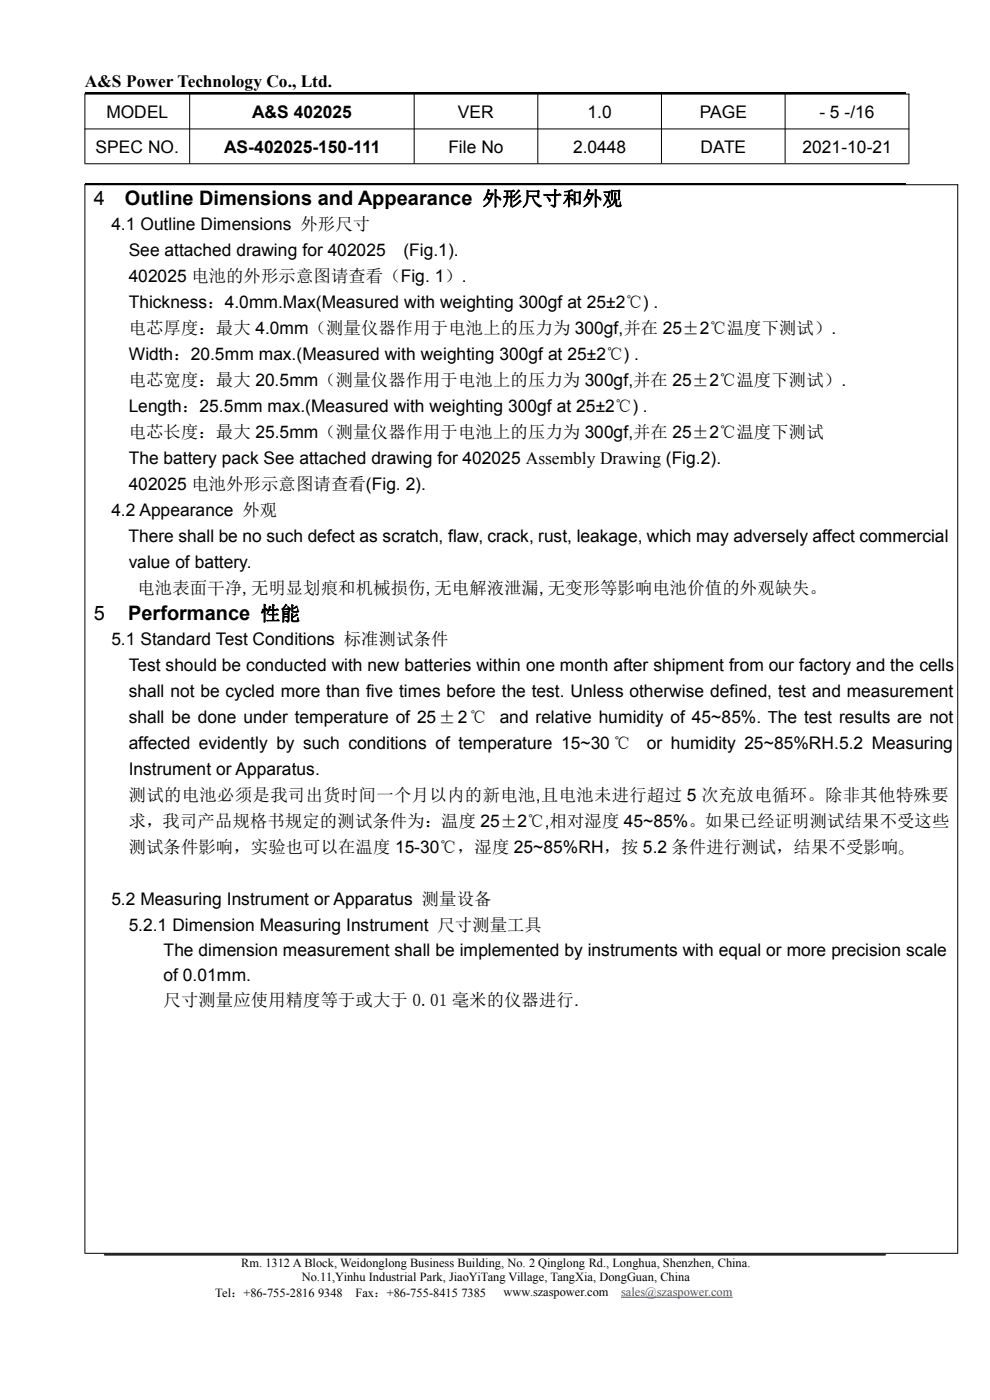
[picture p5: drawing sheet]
<svg xmlns="http://www.w3.org/2000/svg" width="210mm" height="297mm" viewBox="0 0 210 297" stroke-linecap="round" stroke-linejoin="round" font-family="sans-serif">
<defs><g id="words">
<g font-size="4.2">
<text x="19.9" y="43.5">4</text>
<text x="26.5" y="43.5">Outline Dimensions and Appearance 外形尺寸和外观</text>
<text x="19.9" y="131.6">5</text>
<text x="27.2" y="131.6">Performance 性能</text>
</g>
<g font-size="3.7">
<text x="18" y="18.5">A&amp;S Power Technology Co., Ltd.</text>
<text x="22.6" y="25">MODEL</text>
<text x="53.5" y="25">A&amp;S 402025</text>
<text x="97.2" y="25">VER</text>
<text x="124.6" y="25">1.0</text>
<text x="148.4" y="25">PAGE</text>
<text x="173.8" y="25">- 5 -/16</text>
<text x="20.3" y="32.4">SPEC NO.</text>
<text x="47.6" y="32.4">AS-402025-150-111</text>
<text x="95.1" y="32.4">File No</text>
<text x="121.6" y="32.4">2.0448</text>
<text x="148.6" y="32.4">DATE</text>
<text x="170.3" y="32.4">2021-10-21</text>
<text x="23.6" y="48.9">4.1 Outline Dimensions 外形尺寸</text>
<text x="27.3" y="54.4">See attached drawing for 402025</text>
<text x="27.3" y="59.9">402025 电池的外形示意图请查看（Fig. 1）.</text>
<text x="85.6" y="54.4">(Fig.1).</text>
<text x="27.3" y="65.4">Thickness：4.0mm.Max(Measured with weighting 300gf at 25±2℃) .</text>
<text x="27.3" y="70.9">电芯厚度：最大 4.0mm（测量仪器作用于电池上的压力为 300gf,并在 25±2℃温度下测试）.</text>
<text x="27.3" y="76.4">Width：20.5mm max.(Measured with weighting 300gf at 25±2℃) .</text>
<text x="27.3" y="81.9">电芯宽度：最大 20.5mm（测量仪器作用于电池上的压力为 300gf,并在 25±2℃温度下测试）.</text>
<text x="27.3" y="87.4">Length：25.5mm max.(Measured with weighting 300gf at 25±2℃) .</text>
<text x="27.3" y="92.9">电芯长度：最大 25.5mm（测量仪器作用于电池上的压力为 300gf,并在 25±2℃温度下测试</text>
<text x="27.3" y="98.4">The battery pack See attached drawing for 402025 Assembly Drawing (Fig.2).</text>
<text x="27.3" y="103.9">402025 电池外形示意图请查看(Fig. 2).</text>
<text x="23.6" y="109.4">4.2 Appearance 外观</text>
<text x="27.3" y="114.9">There shall be no such defect as scratch, flaw, crack, rust, leakage, which may adversely affect commercial</text>
<text x="27.3" y="120.4">value of battery.</text>
<text x="29.2" y="125.9">电池表面干净,无明显划痕和机械损伤,无电解液泄漏,无变形等影响电池价值的外观缺失。</text>
<text x="23.6" y="136.9">5.1 Standard Test Conditions 标准测试条件</text>
<text x="27.3" y="142.4">Test should be conducted with new batteries within one month after shipment from our factory and the cells</text>
<text x="27.3" y="147.9">shall not be cycled more than five times before the test. Unless otherwise defined, test and measurement</text>
<text x="27.3" y="153.4">shall be done under temperature of 25±2℃</text>
<text x="106" y="153.4">and relative humidity of 45~85%. The test results are not</text>
<text x="27.3" y="158.9">affected evidently by such conditions of temperature 15~30 ℃</text>
<text x="137.2" y="158.9">or humidity 25~85%RH.5.2 Measuring</text>
<text x="27.3" y="164.4">Instrument or Apparatus.</text>
<text x="27.3" y="169.9">测试的电池必须是我司出货时间一个月以内的新电池,且电池未进行超过 5 次充放电循环。除非其他特殊要</text>
<text x="27.3" y="175.4">求，我司产品规格书规定的测试条件为：温度 25±2℃,相对湿度 45~85%。如果已经证明测试结果不受这些</text>
<text x="27.3" y="181">测试条件影响，实验也可以在温度 15-30℃，湿度 25~85%RH，按 5.2 条件进行测试，结果不受影响。</text>
<text x="23.6" y="192">5.2 Measuring Instrument or Apparatus 测量设备</text>
<text x="27.3" y="197.6">5.2.1 Dimension Measuring Instrument 尺寸测量工具</text>
<text x="34.7" y="202.9">The dimension measurement shall be implemented by instruments with equal or more precision scale</text>
<text x="34.7" y="208.2">of 0.01mm.</text>
<text x="34.7" y="213.5">尺寸测量应使用精度等于或大于 0.01 毫米的仪器进行.</text>
</g>
<g font-size="2.6">
<text x="51.2" y="268.8">Rm. 1312 A Block, Weidonglong Business Building, No. 2 Qinglong Rd., Longhua, Shenzhen, China.</text>
<text x="45.7" y="275.1">Tel：+86-755-2816</text>
<text x="64" y="271.8">No.11,Yinhu Industrial Park, JiaoYiTang Village, TangXia, DongGuan, China</text>
<text x="67.5" y="275.1">9348</text>
<text x="75.4" y="275.1">Fax：+86-755-8415</text>
<text x="97.9" y="275.1">7385</text>
<text x="106.8" y="274.9">www.szaspower.com</text>
</g>
<text font-size="2.6" fill="#00f" x="131.7" y="274.9">sales@szaspower.com</text>
</g></defs>
<path d="M18 19.7h174M18 39h174" fill="none" stroke="#000" stroke-width=".25"/>
<g fill="none" stroke="#000" stroke-width=".21">
<path d="M17.9 20h175M18 19.9v14.8M40.2 19.9v14.8M87.9 19.9v14.8M114.1 19.9v14.8M140.3 19.9v14.8M166.5 19.9v14.8M192.8 19.9v14.8M17.9 27.4h175M17.9 34.7h175M17.9 39.2h185.3M18 39.1v226.7"/>
<path d="M203.2 39.1v226.7M17.9 265.9h185.3M22 266.1h165.9M22.1 266.3h165.8"/>
</g>
<path d="M131.7 275.2h23.7" fill="none" stroke="#00f" stroke-width=".21"/>
<use href="#words"/>
</svg>
